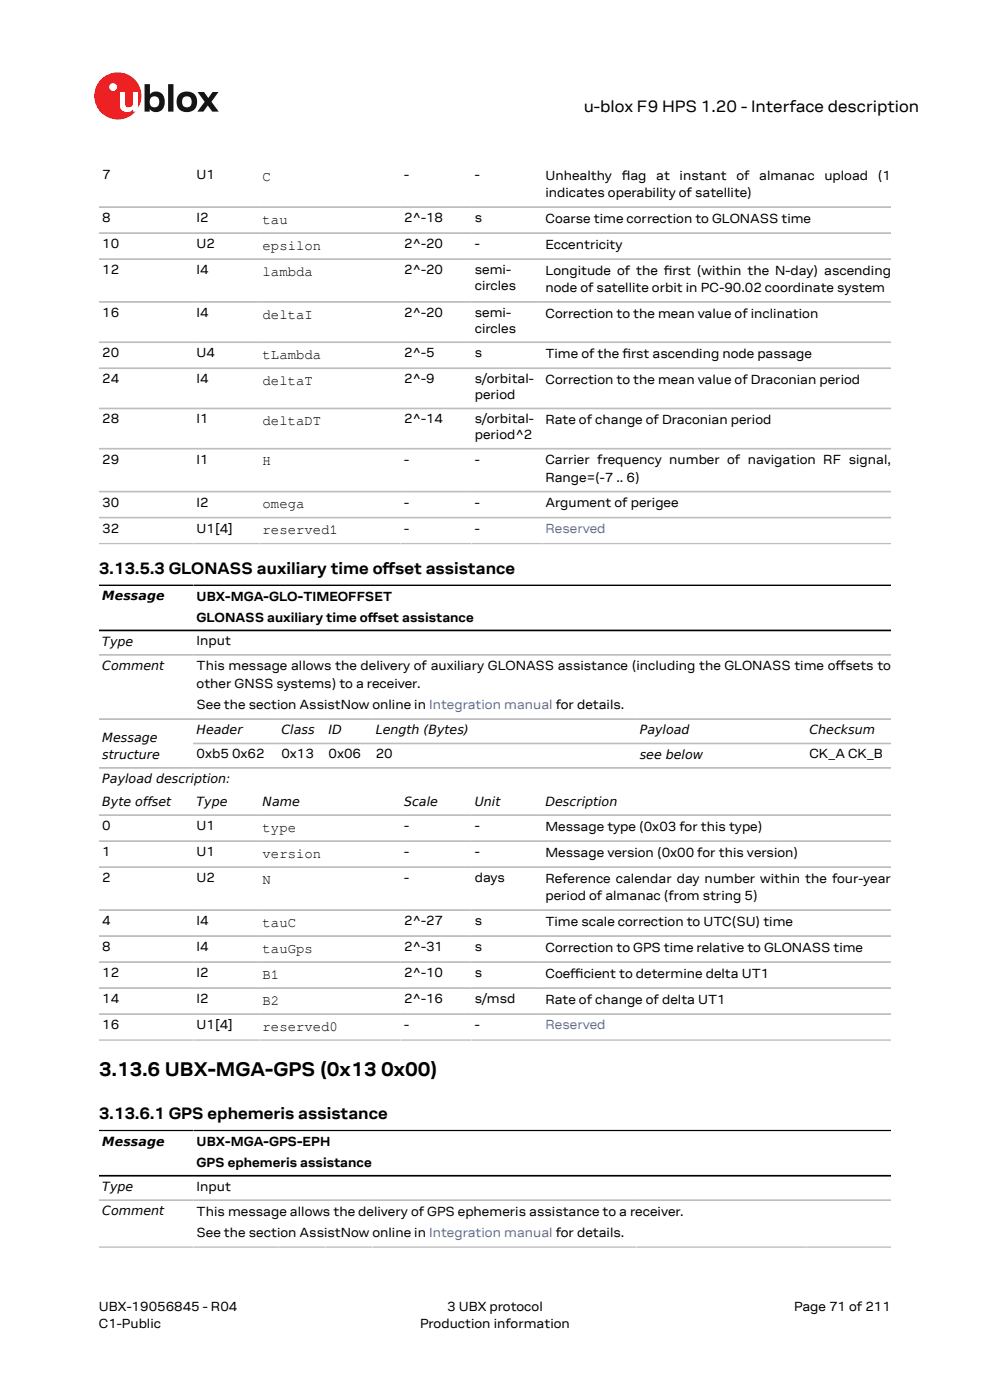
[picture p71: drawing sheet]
<svg xmlns="http://www.w3.org/2000/svg" width="210mm" height="297mm" viewBox="0 0 210 297" stroke-linecap="round" stroke-linejoin="round" font-family="sans-serif">
<defs><g id="words">
<g font-size="4.2">
<text x="21" y="228.3">3.13.6 UBX-MGA-GPS (0x13</text>
<text x="80.8" y="228.3">0x00)</text>
</g>
<g font-size="3.5">
<text x="123.8" y="23.7">u-blox F9 HPS 1.20 - Interface description</text>
<text x="21" y="121.7">3.13.5.3 GLONASS auxiliary time ofset assistance</text>
<text x="81.2" y="121.7">f</text>
<text x="21" y="237.4">3.13.6.1 GPS ephemeris assistance</text>
</g>
<g font-size="3">
<text x="55.7" y="38.4">C</text>
<text x="55.7" y="47.5">tau</text>
<text x="55.7" y="53">epsilon</text>
<text x="55.7" y="58.5">lambda</text>
<text x="55.7" y="67.6">deltaI</text>
<text x="55.7" y="76.1">tLambda</text>
<text x="55.7" y="81.7">deltaT</text>
<text x="55.7" y="90.2">deltaDT</text>
<text x="55.7" y="98.7">H</text>
<text x="55.7" y="107.8">omega</text>
<text x="55.7" y="113.3">reserved1</text>
<text x="55.7" y="176.4">type</text>
<text x="55.7" y="182">version</text>
<text x="55.7" y="187.5">N</text>
<text x="55.7" y="196.6">tauC</text>
<text x="55.7" y="202.1">tauGps</text>
<text x="55.7" y="207.6">B1</text>
<text x="55.7" y="213.1">B2</text>
<text x="55.7" y="218.7">reserved0</text>
</g>
<g font-size="2.8">
<text x="21.7" y="38">7</text>
<text x="41.7" y="38">U1</text>
<text x="85.7" y="38">-</text>
<text x="100.7" y="38">-</text>
<text x="115.7" y="38.1">Unhealthy</text>
<text x="115.7" y="41.8">indicates operability of satellite)</text>
<text x="131.9" y="38.1">fag</text>
<text x="131.9" y="38.1">l</text>
<text x="139.2" y="38.1">at</text>
<text x="144.2" y="38.1">instant</text>
<text x="156.2" y="38.1">of</text>
<text x="161.1" y="38.1">almanac</text>
<text x="174.9" y="38.1">upload</text>
<text x="186.2" y="38.1">(1</text>
<text x="21.7" y="47.1">8</text>
<text x="41.7" y="47.1">I2</text>
<text x="85.7" y="47.1">2^-18</text>
<text x="100.7" y="47.1">s</text>
<text x="115.7" y="47.2">Coarse time correction to GLONASS time</text>
<text x="21.7" y="52.6">10</text>
<text x="41.7" y="52.6">U2</text>
<text x="85.7" y="52.6">2^-20</text>
<text x="100.7" y="52.6">-</text>
<text x="115.7" y="52.8">Eccentricity</text>
<text x="21.7" y="58.1">12</text>
<text x="41.7" y="58.1">I4</text>
<text x="85.7" y="58.1">2^-20</text>
<text x="100.7" y="58.1">semi-</text>
<text x="115.7" y="58.3">Longitude of the frst (within the N-day) ascending</text>
<text x="140.8" y="58.3">i</text>
<text x="100.7" y="61.5">circles</text>
<text x="115.7" y="61.9">node of satellite orbit in PC-90.02 coordinate system</text>
<text x="21.7" y="67.2">16</text>
<text x="41.7" y="67.2">I4</text>
<text x="85.7" y="67.2">2^-20</text>
<text x="100.7" y="67.2">semi-</text>
<text x="100.7" y="70.6">circles</text>
<text x="115.7" y="67.4">Correction to the mean value of inclination</text>
<text x="21.7" y="75.8">20</text>
<text x="41.7" y="75.8">U4</text>
<text x="85.7" y="75.8">2^-5</text>
<text x="100.7" y="75.8">s</text>
<text x="115.7" y="75.9">Time of the frst ascending node passage</text>
<text x="132" y="75.9">i</text>
<text x="21.7" y="81.3">24</text>
<text x="41.7" y="81.3">I4</text>
<text x="85.7" y="81.3">2^-9</text>
<text x="100.7" y="81.3">s/orbital-</text>
<text x="115.7" y="81.4">Correction to the mean value of Draconian period</text>
<text x="21.7" y="89.8">28</text>
<text x="41.7" y="89.8">I1</text>
<text x="85.7" y="89.8">2^-14</text>
<text x="100.7" y="84.7">period</text>
<text x="100.7" y="89.8">s/orbital-</text>
<text x="115.7" y="90">Rate of change of Draconian period</text>
<text x="100.7" y="93.2">period^2</text>
<text x="21.7" y="98.4">29</text>
<text x="41.7" y="98.4">I1</text>
<text x="85.7" y="98.4">-</text>
<text x="100.7" y="98.4">-</text>
<text x="115.7" y="98.5">Carrier frequency number of navigation RF signal,</text>
<text x="21.7" y="107.5">30</text>
<text x="41.7" y="107.5">I2</text>
<text x="85.7" y="107.5">-</text>
<text x="100.7" y="107.5">-</text>
<text x="115.7" y="102.2">Range=(-7 .. 6)</text>
<text x="115.7" y="107.6">Argument of perigee</text>
<text x="21.7" y="113">32</text>
<text x="41.7" y="113">U1[4]</text>
<text x="85.7" y="113">-</text>
<text x="100.7" y="113">-</text>
<text x="41.7" y="127.5">UBX-MGA-GLO-TIMEOFFSET</text>
<text x="41.7" y="132">GLONASS auxiliary time ofset assistance</text>
<text x="78" y="132">f</text>
<text x="41.7" y="136.9">Input</text>
<text x="41.7" y="142.2">This message allows the delivery of auxiliary GLONASS assistance (including the GLONASS time ofsets to</text>
<text x="177.2" y="142.2">f</text>
<text x="41.7" y="145.9">other GNSS systems) to a receiver.</text>
<text x="41.7" y="150.4">See the section AssistNow online in Integration manual for details.</text>
<text x="41.7" y="160.9">0xb5 0x62</text>
<text x="59.7" y="160.9">0x13</text>
<text x="69.7" y="160.9">0x06</text>
<text x="79.7" y="160.9">20</text>
<text x="171.7" y="160.9">CK_A CK_B</text>
<text x="21.7" y="176.1">0</text>
<text x="41.7" y="176.1">U1</text>
<text x="85.7" y="176.1">-</text>
<text x="100.7" y="176.1">-</text>
<text x="115.7" y="176.2">Message type (0x03 for this type)</text>
<text x="21.7" y="181.6">1</text>
<text x="41.7" y="181.6">U1</text>
<text x="85.7" y="181.6">-</text>
<text x="100.7" y="181.6">-</text>
<text x="115.7" y="181.7">Message version (0x00 for this version)</text>
<text x="21.7" y="187.1">2</text>
<text x="41.7" y="187.1">U2</text>
<text x="85.7" y="187.1">-</text>
<text x="100.7" y="187.1">days</text>
<text x="115.7" y="187.3">Reference calendar day number within the four-year</text>
<text x="115.7" y="190.9">period of almanac (from string 5)</text>
<text x="21.7" y="196.2">4</text>
<text x="41.7" y="196.2">I4</text>
<text x="85.7" y="196.2">2^-27</text>
<text x="100.7" y="196.2">s</text>
<text x="115.7" y="196.4">Time scale correction to UTC(SU) time</text>
<text x="21.7" y="201.7">8</text>
<text x="41.7" y="201.7">I4</text>
<text x="85.7" y="201.7">2^-31</text>
<text x="100.7" y="201.7">s</text>
<text x="115.7" y="201.9">Correction to GPS time relative to GLONASS time</text>
<text x="21.7" y="207.3">12</text>
<text x="41.7" y="207.3">I2</text>
<text x="85.7" y="207.3">2^-10</text>
<text x="100.7" y="207.3">s</text>
<text x="115.7" y="207.4">Coefcient to determine delta UT1</text>
<text x="121" y="207.4">f</text>
<text x="121" y="207.4">i</text>
<text x="21.7" y="212.8">14</text>
<text x="41.7" y="212.8">I2</text>
<text x="85.7" y="212.8">2^-16</text>
<text x="100.7" y="212.8">s/msd</text>
<text x="115.7" y="212.9">Rate of change of delta UT1</text>
<text x="21.7" y="218.3">16</text>
<text x="41.7" y="218.3">U1[4]</text>
<text x="85.7" y="218.3">-</text>
<text x="100.7" y="218.3">-</text>
<text x="41.7" y="243.1">UBX-MGA-GPS-EPH</text>
<text x="41.7" y="247.7">GPS ephemeris assistance</text>
<text x="41.7" y="252.6">Input</text>
<text x="41.7" y="257.9">This message allows the delivery of GPS ephemeris assistance to a receiver.</text>
<text x="41.7" y="262.4">See the section AssistNow online in Integration manual for details.</text>
<text x="21" y="278">UBX-19056845 - R04</text>
<text x="21" y="281.8">C1-Public</text>
<text x="89.1" y="281.8">Production information</text>
<text x="94.9" y="278">3 UBX protocol</text>
<text x="168.4" y="278">Page 71 of 211</text>
</g>
<g font-size="2.8" fill="#4664b4">
<text x="115.7" y="113">Reserved</text>
<text x="115.7" y="218.3">Reserved</text>
</g>
<g font-size="2.7">
<text x="21.7" y="127.3">Message</text>
<text x="21.7" y="136.9">Type</text>
<text x="21.7" y="142.1">Comment</text>
<text x="41.7" y="155.7">Header</text>
<text x="59.7" y="155.7">Class</text>
<text x="69.7" y="155.7">ID</text>
<text x="79.7" y="155.7">Length (Bytes)</text>
<text x="135.7" y="155.7">Payload</text>
<text x="171.7" y="155.7">Checksum</text>
<text x="21.7" y="157.5">Message</text>
<text x="21.7" y="160.9">structure</text>
<text x="135.7" y="160.9">see below</text>
<text x="21.7" y="166.1">Payload description:</text>
<text x="21.7" y="170.9">Byte offset</text>
<text x="41.7" y="170.9">Type</text>
<text x="55.7" y="170.9">Name</text>
<text x="85.7" y="170.9">Scale</text>
<text x="100.7" y="170.9">Unit</text>
<text x="115.7" y="170.9">Description</text>
<text x="21.7" y="243">Message</text>
<text x="21.7" y="252.6">Type</text>
<text x="21.7" y="257.8">Comment</text>
</g>
</g></defs>
<circle cx="25" cy="20.4" r="5" fill="#ed2023"/>
<circle cx="24" cy="18.5" r=".83" fill="#fff"/>
<g fill="#151516">
<path d="M35.7 17.9h1.1v5.8h-1.1z"/>
<path d="M41.9 19.5h1.4l.9 1.3 .9-1.3h1.3l-1.6 2.1 1.6 2.1h-1.4l-.9-1.3-1 1.3h-1.2l1.5-2.1z"/>
<path d="M32 20.7a1.17 1.17 0 0 0-.1 1.5 1.17 1.17 0 0 0 1.4 .4 1.16 1.16 0 0 0 .4-1.6 1.16 1.16 0 0 0-1.7-.3zM30.7 17.9h1.1v2.1a1.82 1.82 0 0 1 2.2-.4 1.82 1.82 0 0 1 .9 2 1.83 1.83 0 0 1-1 2 1.83 1.83 0 0 1-2.1-.5v.6h-1.1z"/>
<path d="M38.9 20.7a1.18 1.18 0 0 0-.2 1.5 1.18 1.18 0 0 0 1.5 .4 1.18 1.18 0 0 0 .4-1.5 1.18 1.18 0 0 0-1.5-.5zM37.4 21.6a2.25 2.25 0 0 1 4.5 0 2.25 2.25 0 0 1-4.5 0z"/>
</g>
<path d="M25.4 19.5h1.1v2.5a.84 .84 0 0 0 1 .8 .84 .84 0 0 0 .7-1v-2.3h1.1v4.2h-1.1v-.5a1.59 1.59 0 0 1-1.8 .5 1.59 1.59 0 0 1-1-1.5z" fill="#fff"/>
<g fill="none" stroke="#bebebe" stroke-width=".35">
<path d="M21 43.9h168M21 49.4h168M21 55h168M21 64.1h168M21 72.6h168M21 78.1h168M21 86.7h168M21 95.2h168M21 104.3h168M21 109.8h168M21 115.3h168M21 138.9h168"/>
<path d="M21 152.5h168M41 157.7h148M21 162.9h168M21 172.9h168M21 178.4h168M21 183.9h168M21 193.1h168M21 198.6h168M21 204.1h168M21 209.6h168M21 215.1h168M21 220.6h168"/>
<path d="M21 254.6h168M21 264.6h168"/>
</g>
<path d="M21 124.1h168M21 133.7h168M21 239.8h168M21 249.4h168" fill="none" stroke="#000" stroke-width=".35"/>
<use href="#words"/>
</svg>
